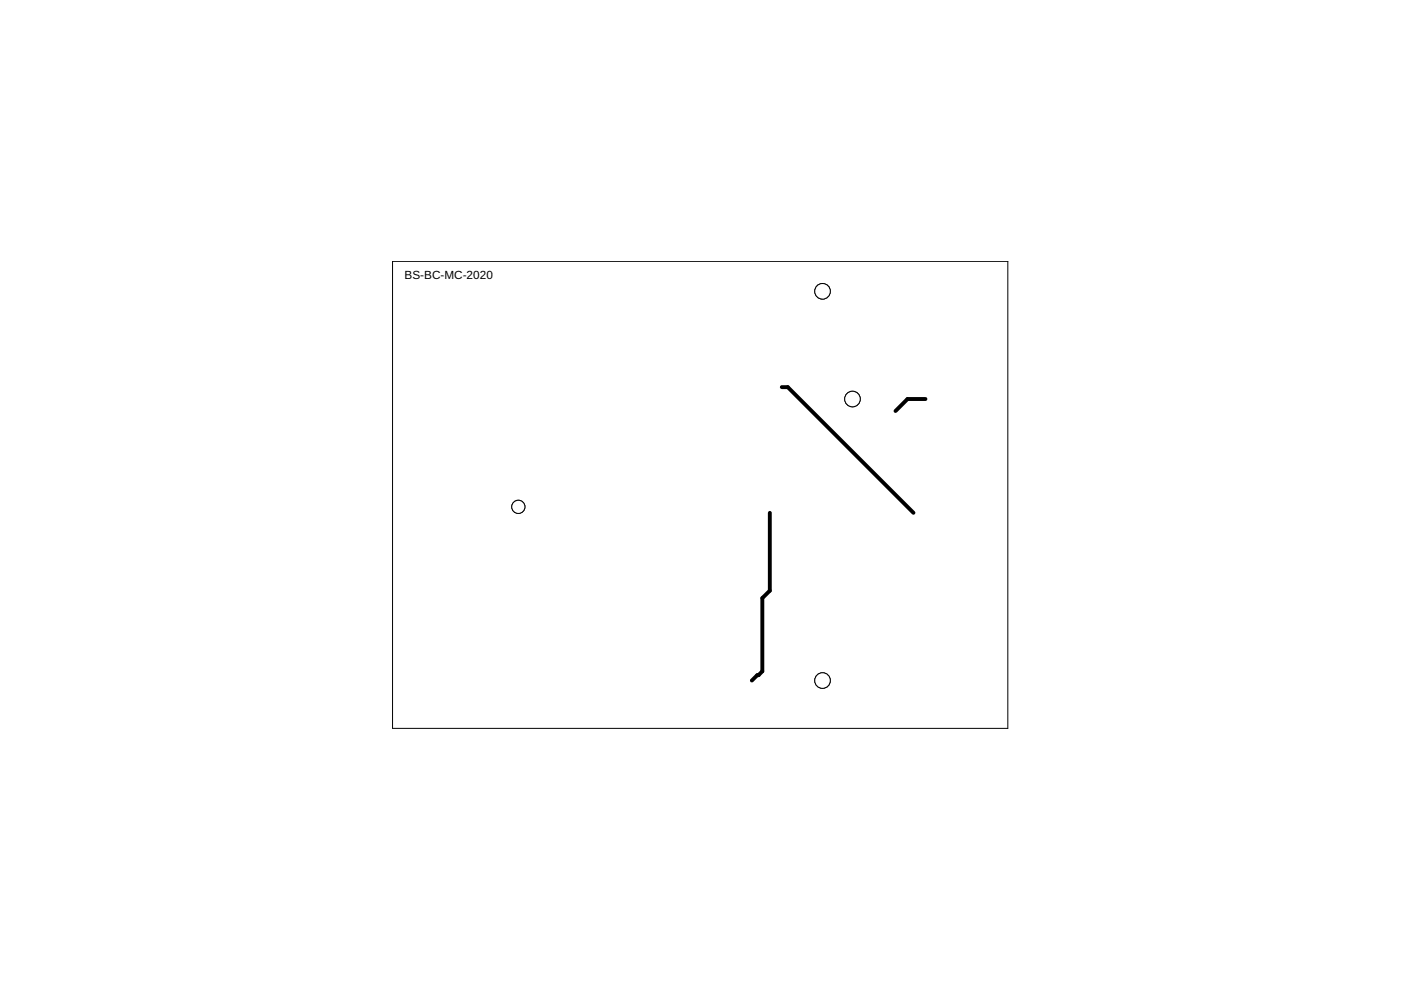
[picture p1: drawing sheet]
<svg xmlns="http://www.w3.org/2000/svg" width="297mm" height="210mm" viewBox="0 0 297 210" stroke-linecap="round" stroke-linejoin="round" font-family="sans-serif">
<defs><g id="words">
<text font-size="2.5" x="85.8" y="59.2">BS-BC-MC-2020</text>
</g></defs>
<path d="M165.8 82.1h1.2l26.7 26.6M196.2 84.6h-3.8l-2.5 2.5M163.2 108.7v16.5l-1.6 1.6v15.5l-2.2 2" fill="none" stroke="#000" stroke-width=".83"/>
<g fill="none" stroke="#000" stroke-width=".21">
<path d="M83.2 55.4h130.5v99h-130.5z"/>
<circle cx="174.4" cy="144.3" r="1.65"/>
</g>
<circle cx="174.4" cy="144.3" r="1.65" fill="#fff" stroke="#000" stroke-width=".21"/>
<circle cx="109.9" cy="107.5" r="1.4" fill="none" stroke="#000" stroke-width=".21"/>
<circle cx="109.9" cy="107.5" r="1.4" fill="#fff" stroke="#000" stroke-width=".21"/>
<circle cx="180.7" cy="84.6" r="1.65" fill="none" stroke="#000" stroke-width=".21"/>
<circle cx="180.7" cy="84.6" r="1.65" fill="#fff" stroke="#000" stroke-width=".21"/>
<circle cx="174.4" cy="61.8" r="1.65" fill="none" stroke="#000" stroke-width=".21"/>
<circle cx="174.4" cy="61.8" r="1.65" fill="#fff" stroke="#000" stroke-width=".21"/>
<use href="#words"/>
</svg>
